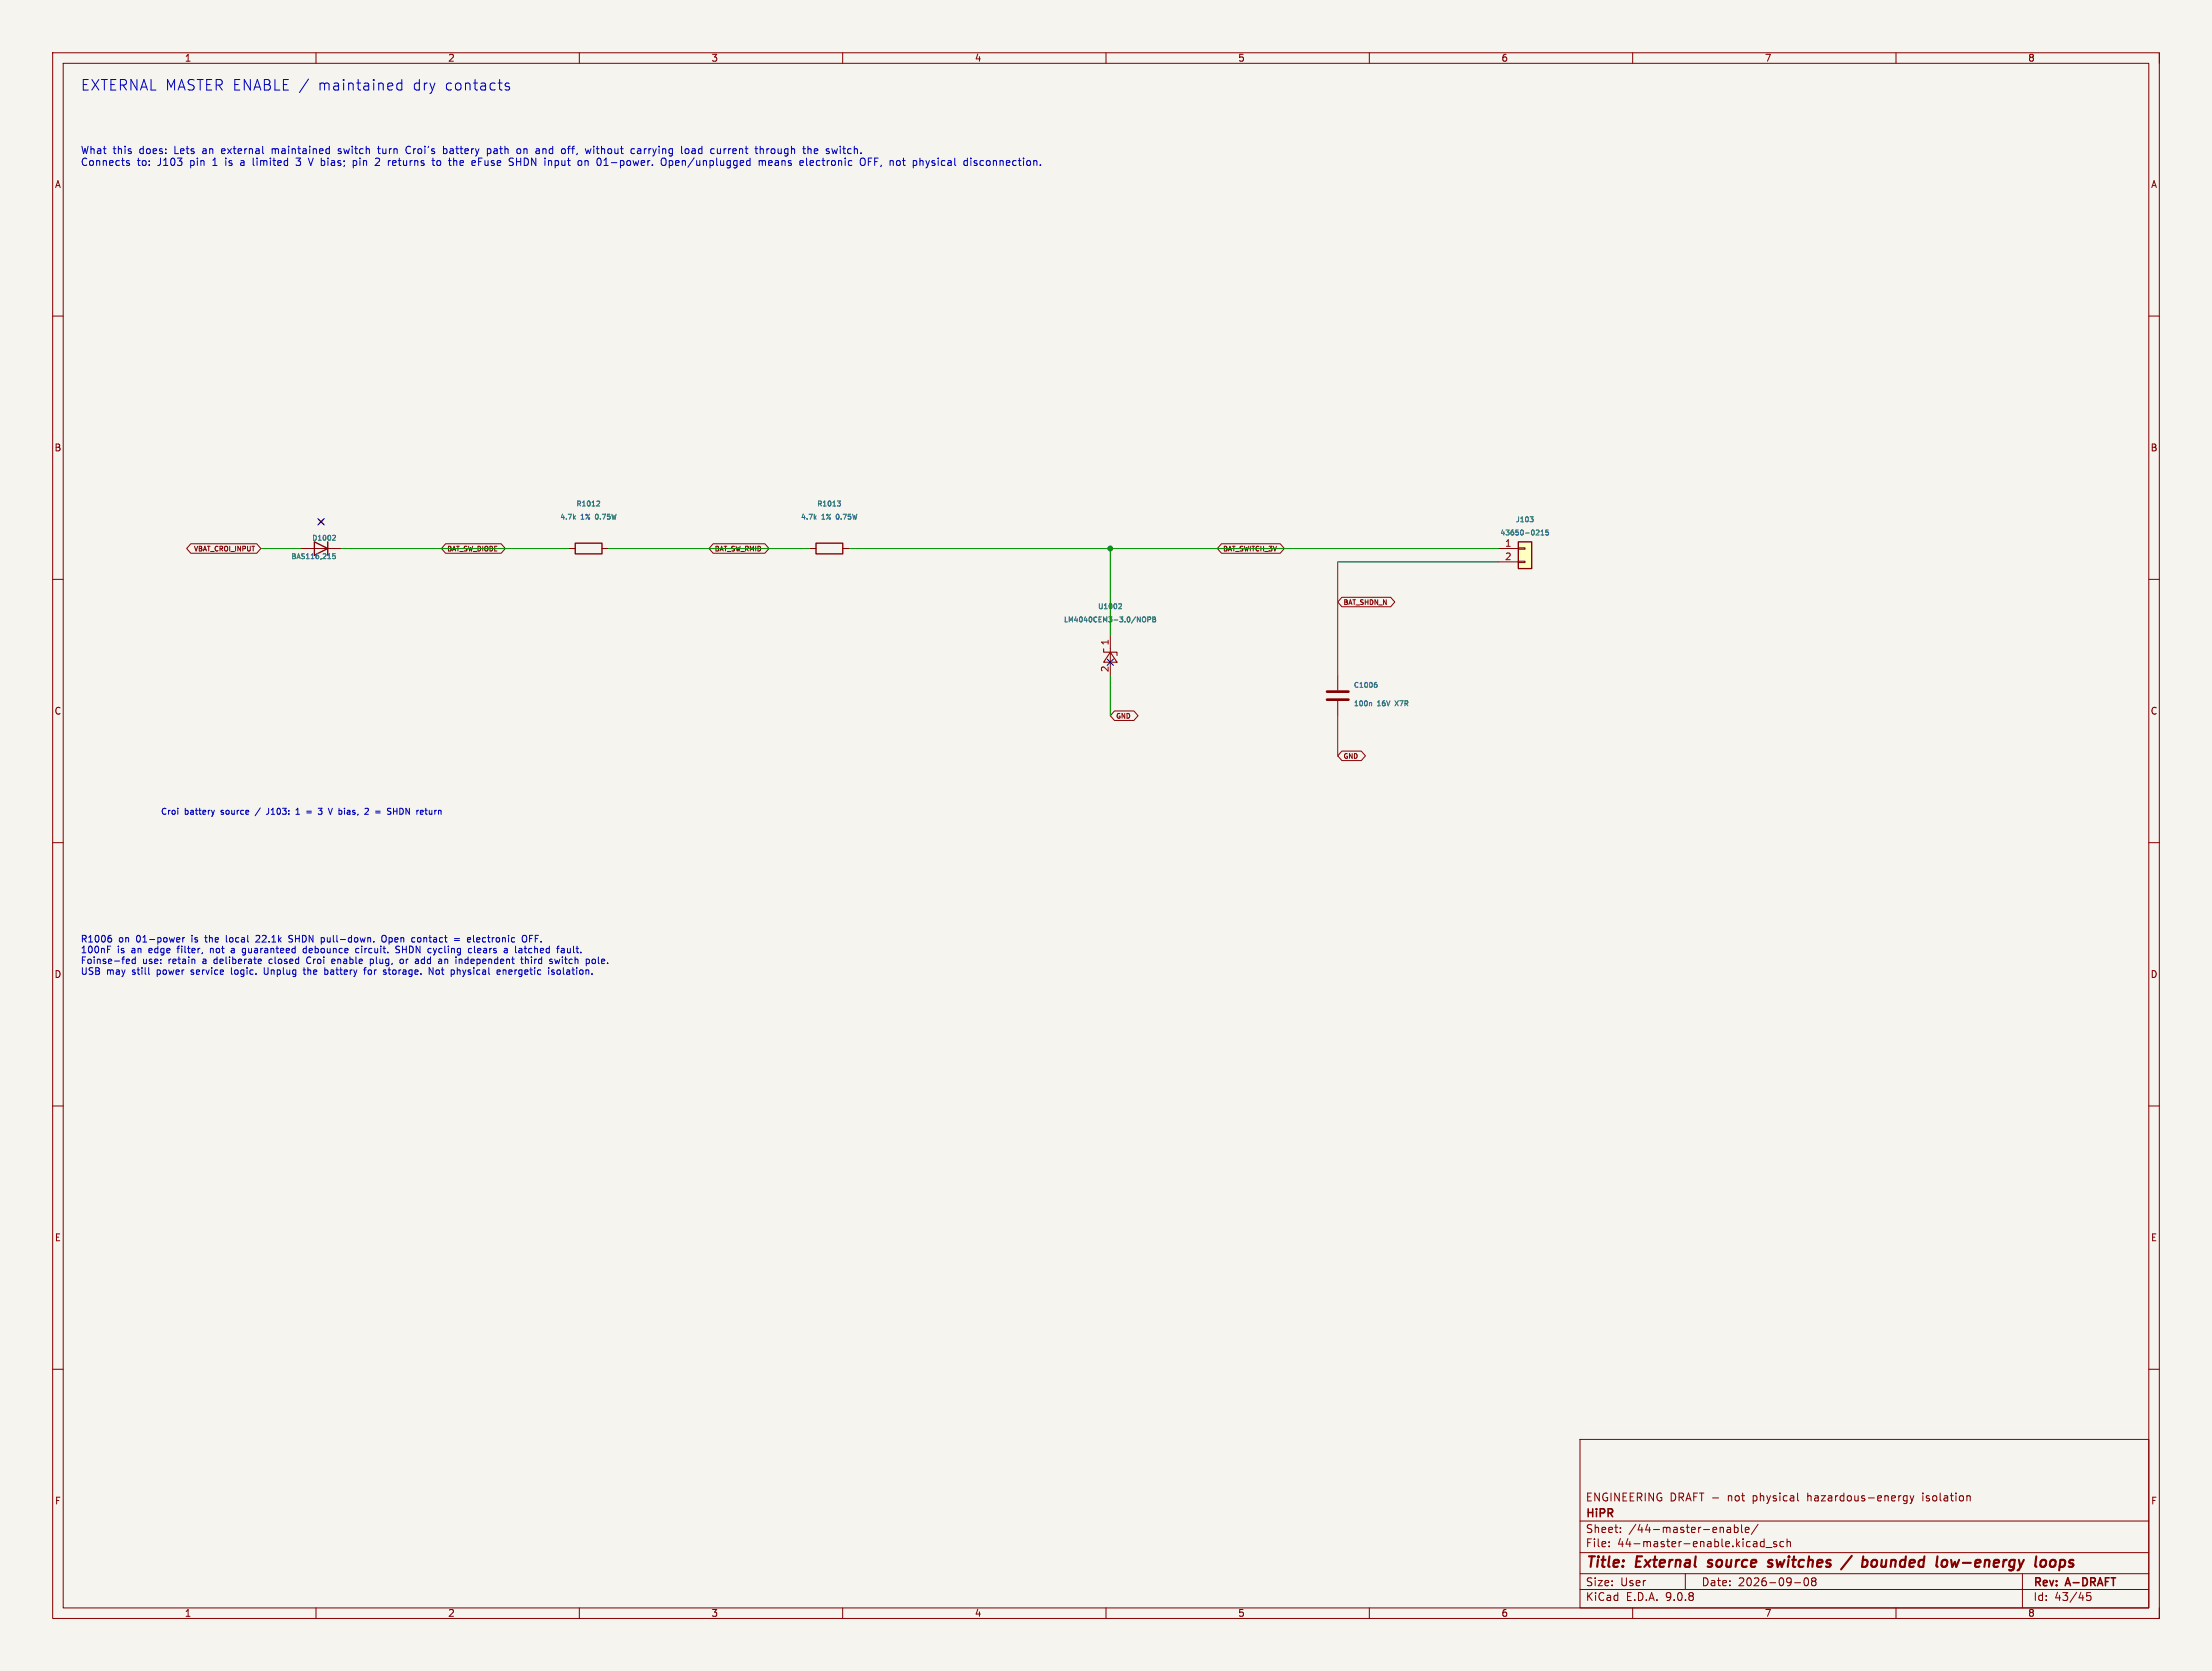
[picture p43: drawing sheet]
<svg xmlns="http://www.w3.org/2000/svg" width="420mm" height="317mm" viewBox="0 0 420 317" stroke-linecap="round" stroke-linejoin="round" font-family="sans-serif">
<defs><g id="words">
<g font-size="2.8" fill="#0000c2">
<text x="15.2" y="17.5">EXTERNAL MASTER ENABLE /</text>
<text x="60.4" y="17.5">maintained</text>
<text x="78.5" y="17.5">dry</text>
<text x="84.6" y="17.5">contacts</text>
</g>
<g font-size="2.8" fill="#840000">
<text x="301" y="298.2">Title:</text>
<text x="310.7" y="298.2">External</text>
<text x="325.2" y="298.2">source</text>
<text x="337.4" y="298.2">switches</text>
<text x="352.4" y="298.2">/</text>
<text x="356.8" y="298.2">bounded</text>
<text x="371.7" y="298.2">low-energy</text>
<text x="391.3" y="298.2">loops</text>
</g>
<g font-size="2.1" fill="#840000">
<text x="301" y="285.3">ENGINEERING DRAFT -</text>
<text x="328.2" y="285.3">not</text>
<text x="333.1" y="285.3">physical</text>
<text x="343.6" y="285.3">hazardous-energy</text>
<text x="365.6" y="285.3">isolation</text>
<text x="301" y="291.3">Sheet:</text>
<text x="301" y="288.5">HiPR</text>
<text x="309.2" y="291.3">/44-master-enable/</text>
<text x="301" y="294">File:</text>
<text x="307.1" y="294">44-master-enable.kicad_sch</text>
<text x="301" y="304.2">KiCad</text>
<text x="301" y="301.4">Size:</text>
<text x="307.7" y="301.4">User</text>
<text x="308.7" y="304.2">E.D.A.</text>
<text x="316.3" y="304.2">9.0.8</text>
<text x="323" y="301.4">Date:</text>
<text x="330" y="301.4">2026-09-08</text>
<text x="386" y="301.6">Rev:</text>
<text x="386" y="304.2">Id:</text>
<text x="390.1" y="304.2">43/45</text>
<text x="392.4" y="301.6">A-DRAFT</text>
</g>
<g font-size="1.9" fill="#0000c2">
<text x="15.2" y="29.6">What</text>
<text x="21.4" y="29.6">this</text>
<text x="26.5" y="29.6">does:</text>
<text x="33.3" y="29.6">Lets</text>
<text x="38.8" y="29.6">an</text>
<text x="42.6" y="29.6">external</text>
<text x="52.3" y="29.6">maintained</text>
<text x="65.1" y="29.6">switch</text>
<text x="72.9" y="29.6">turn</text>
<text x="78.3" y="29.6">Croi's</text>
<text x="85.5" y="29.6">battery</text>
<text x="94.1" y="29.6">path</text>
<text x="99.9" y="29.6">on</text>
<text x="103.7" y="29.6">and</text>
<text x="108.7" y="29.6">off,</text>
<text x="113.5" y="29.6">without</text>
<text x="122.3" y="29.6">carrying</text>
<text x="132" y="29.6">load</text>
<text x="137.8" y="29.6">current</text>
<text x="146.5" y="29.6">through</text>
<text x="155.7" y="29.6">the</text>
<text x="160.2" y="29.6">switch.</text>
<text x="15.2" y="31.8">Connects</text>
<text x="26" y="31.8">to:</text>
<text x="30" y="31.8">J103</text>
<text x="36.3" y="31.8">pin</text>
<text x="40.7" y="31.8">1</text>
<text x="43.3" y="31.8">is</text>
<text x="46.4" y="31.8">a</text>
<text x="48.9" y="31.8">limited</text>
<text x="57.3" y="31.8">3</text>
<text x="59.9" y="31.8">V bias;</text>
<text x="68.6" y="31.8">pin</text>
<text x="73" y="31.8">2</text>
<text x="75.6" y="31.8">returns</text>
<text x="84.3" y="31.8">to</text>
<text x="87.6" y="31.8">the</text>
<text x="92.1" y="31.8">eFuse</text>
<text x="99.3" y="31.8">SHDN</text>
<text x="106.2" y="31.8">input</text>
<text x="112.7" y="31.8">on</text>
<text x="116.5" y="31.8">01-power.</text>
<text x="128.9" y="31.8">Open/unplugged</text>
<text x="147.6" y="31.8">means</text>
<text x="155.6" y="31.8">electronic</text>
<text x="167.2" y="31.8">OFF, not</text>
<text x="177.6" y="31.8">physical</text>
<text x="187.4" y="31.8">disconnection.</text>
</g>
<g font-size="1.8" fill="#840000">
<text x="35" y="11.9">1</text>
<text x="85" y="11.9">2</text>
<text x="135" y="11.9">3</text>
<text x="185" y="11.9">4</text>
<text x="235" y="11.9">5</text>
<text x="285" y="11.9">6</text>
<text x="335" y="11.9">7</text>
<text x="385" y="11.9">8</text>
<text x="10.3" y="35.9">A</text>
<text x="408.3" y="35.9">A</text>
<text x="10.3" y="85.9">B</text>
<text x="408.3" y="85.9">B</text>
<text x="10.3" y="135.9">C</text>
<text x="408.3" y="135.9">C</text>
<text x="10.3" y="185.9">D</text>
<text x="408.3" y="185.9">D</text>
<text x="10.3" y="235.9">E</text>
<text x="408.3" y="235.9">E</text>
<text x="10.3" y="285.9">F</text>
<text x="408.3" y="285.9">F</text>
<text x="35" y="307.2">1</text>
<text x="85" y="307.2">2</text>
<text x="135" y="307.2">3</text>
<text x="185" y="307.2">4</text>
<text x="235" y="307.2">5</text>
<text x="285" y="307.2">6</text>
<text x="335" y="307.2">7</text>
<text x="385" y="307.2">8</text>
</g>
<g font-size="1.8" fill="#a90000">
<text x="285.7" y="103.9">1</text>
<text x="285.7" y="106.4">2</text>
<text x="210.6" y="122.6" transform="rotate(-90 210.6 122.6)">1</text>
<text x="210.6" y="127.7" transform="rotate(-90 210.6 127.7)">2</text>
</g>
<g font-size="1.8" fill="#0000c2">
<text x="15.2" y="179.3">R1006</text>
<text x="22.5" y="179.3">on</text>
<text x="26" y="179.3">01-power</text>
<text x="36.7" y="179.3">is</text>
<text x="39.5" y="179.3">the</text>
<text x="43.6" y="179.3">local</text>
<text x="49.5" y="179.3">22.1k</text>
<text x="55.9" y="179.3">SHDN</text>
<text x="62.2" y="179.3">pull-down.</text>
<text x="74" y="179.3">Open</text>
<text x="79.9" y="179.3">contact</text>
<text x="88.1" y="179.3">=</text>
<text x="90.9" y="179.3">electronic</text>
<text x="101.5" y="179.3">OFF.</text>
<text x="15.2" y="181.3">100nF</text>
<text x="15.2" y="183.4">Foinse-fed</text>
<text x="15.2" y="185.4">USB</text>
<text x="20.2" y="185.4">may</text>
<text x="22.3" y="181.3">is</text>
<text x="25.1" y="181.3">an</text>
<text x="25.2" y="185.4">still</text>
<text x="27.1" y="183.4">use:</text>
<text x="28.5" y="181.3">edge</text>
<text x="30.1" y="185.4">power</text>
<text x="32.1" y="183.4">retain</text>
<text x="34.2" y="181.3">filter,</text>
<text x="36.7" y="185.4">service</text>
<text x="38.8" y="183.4">a</text>
<text x="40.6" y="181.3">not</text>
<text x="41.1" y="183.4">deliberate</text>
<text x="44.6" y="185.4">logic.</text>
<text x="44.8" y="181.3">a</text>
<text x="47.1" y="181.3">guaranteed</text>
<text x="51" y="185.4">Unplug</text>
<text x="51.8" y="183.4">closed</text>
<text x="58.8" y="185.4">the</text>
<text x="58.8" y="181.3">debounce</text>
<text x="59.1" y="183.4">Croi</text>
<text x="62.9" y="185.4">battery</text>
<text x="64.1" y="183.4">enable</text>
<text x="69" y="181.3">circuit.</text>
<text x="70.7" y="185.4">for</text>
<text x="71.5" y="183.4">plug,</text>
<text x="74.5" y="185.4">storage.</text>
<text x="76.8" y="181.3">SHDN</text>
<text x="77.4" y="183.4">or</text>
<text x="80.5" y="183.4">add</text>
<text x="83.2" y="181.3">cycling</text>
<text x="83.3" y="185.4">Not</text>
<text x="85.1" y="183.4">an</text>
<text x="87.7" y="185.4">physical</text>
<text x="88.6" y="183.4">independent</text>
<text x="91" y="181.3">clears</text>
<text x="96.7" y="185.4">energetic</text>
<text x="98" y="181.3">a</text>
<text x="100.3" y="181.3">latched</text>
<text x="101.3" y="183.4">third</text>
<text x="106.6" y="185.4">isolation.</text>
<text x="106.9" y="183.4">switch</text>
<text x="108.5" y="181.3">fault.</text>
<text x="114" y="183.4">pole.</text>
</g>
<g font-size="1.6" fill="#0000c2">
<text x="30.5" y="155.1">Croi</text>
<text x="35" y="155.1">battery</text>
<text x="42.1" y="155.1">source</text>
<text x="48.9" y="155.1">/</text>
<text x="51.2" y="155.1">J103:</text>
<text x="59.2" y="155.1">=</text>
<text x="61.8" y="155.1">3</text>
<text x="63.9" y="155.1">V bias,</text>
<text x="71.2" y="155.1">2</text>
<text x="73.4" y="155.1">=</text>
<text x="76" y="155.1">SHDN</text>
<text x="81.7" y="155.1">return</text>
</g>
<g font-size="1.3" fill="#006464">
<text x="106.3" y="98.9">4.7k</text>
<text x="109.3" y="96.4">R1012</text>
<text x="110.3" y="98.9">1%</text>
<text x="113.3" y="98.9">0.75W</text>
<text x="152" y="98.9">4.7k</text>
<text x="155.1" y="96.4">R1013</text>
<text x="156" y="98.9">1%</text>
<text x="159" y="98.9">0.75W</text>
<text x="284.8" y="101.9">43650-0215</text>
<text x="287.7" y="99.4">J103</text>
<text x="55.2" y="106.4">BAS116,215</text>
<text x="59.2" y="102.9">D1002</text>
<text x="201.9" y="118.4">LM4040CEM3-3.0/NOPB</text>
<text x="208.4" y="115.9">U1002</text>
<text x="256.9" y="130.8">C1006</text>
<text x="256.9" y="134.3">100n</text>
<text x="261.5" y="134.3">16V</text>
<text x="265.1" y="134.3">X7R</text>
</g>
<g font-size="1.3" fill="#840000">
<text x="36.7" y="104.9">VBAT_CROI_INPUT</text>
<text x="84.8" y="104.9">BAT_SW_DIODE</text>
<text x="135.6" y="104.9">BAT_SW_RMID</text>
<text x="232.2" y="104.9">BAT_SWITCH_3V</text>
<text x="255" y="115.1">BAT_SHDN_N</text>
<text x="211.8" y="136.7">GND</text>
<text x="255" y="144.3">GND</text>
</g>
</g></defs>
<path d="M0 0h420v317.3h-420z" fill="#f5f4ef" stroke="#f5f4ef" stroke-width=".19"/>
<g fill="none" stroke="#840000" stroke-width=".19">
<path d="M10 10h400v297.3h-400zM12 12h396v293.3h-396zM60 10v2M110 10v2M160 10v2M210 10v2M260 10v2M310 10v2M360 10v2M410 10v2M10 60h2M408 60h2"/>
<path d="M60.6 98.7l.7 .8M61 99.1h.1M61.3 98.7l-.7 .8M10 110h2M57.1 104.2h7.7M107.9 104.2h1.3M114.3 104.2h1.3M153.7 104.2h1.2M160 104.2h1.3M408 110h2M210.8 120.7v7.6M254 128.3v2.8"/>
<path d="M254 133.1v2.8M10 160h2M408 160h2M10 210h2M408 210h2M10 260h2M300 273.3h108v32h-108zM408 260h2M300 298.8h108M300 294.8h108M300 288.8h108M305.5 293.6v.1"/>
<path d="M305.5 292.8v.1M307.7 290.9v.1M307.7 290.1v.1M320 298.8v3M328 290.1h.5l.1 .9M328.6 290.4l-.5 .1a.29 .29 0 0 0-.2 .2 .29 .29 0 0 0 .2 .3h.5M329.3 290.1l.4-.1 .3 .3-.1 .7h-.6M329.3 289.5v1.5M330.7 289.5v1.3l.2 .2M331.4 290.5l.7-.1-.1-.3-.4-.1-.2 .2 .1 .8h.5M333.8 289.5l-1.3 1.9M335 292.2v1.5"/>
<path d="M335 292.8l-.5-.1-.3 .3 .2 .7h.6M335.3 293.9h1.2M337.3 292.8l-.3-.1-.3 .2 .1 .3 .5 .1v.4h-.6M338.7 292.8l-.5-.1-.2 .3 .1 .7h.6M339.3 292.9l.2-.2 .4 .1 .1 .9M339.3 292.2v1.5M341.3 283.5v1.3l.2 .2M342.7 299.8l.2-.2a.8 .8 0 0 1 .5 .8 .8 .8 0 0 1-.5 .7l-.2-.1-.2-.4zM362.1 284v1.2l-.3 .3h-.3M362.1 284.1l-.4-.1-.3 .3 .1 .7h.6M362.7 284l.3 1M363 285l-.3 .5"/>
<path d="M363.4 284l-.4 1M373.7 284h.2l.2 .2v.8M384 298.8v6.5M60 305.3v2M110 305.3v2M160 305.3v2M210 305.3v2M260 305.3v2M300 301.8h108M310 305.3v2M340.7 300.6h1.2M344.2 300.3l-.2-.3 .2-.4 .5 .1 .1 .2-.3 .4"/>
<path d="M344.2 300.3l-.2 .3v.4l.2 .1h.5l.1-.3-.1-.4-.2-.1M344.2 300.3h.3M360 305.3v2M397 302.4h-.8v.7l.2-.1 .5 .1 .1 .2v.5l-.3 .1-.5-.1M410 305.3v2"/>
</g>
<path d="M324.2 297.5h.2M324.5 296.3l-.1 .5M336.5 296.3a.49 .49 0 0 0-.7 .3v.2l.7 .2v.3l-.3 .2h-.6M351.6 295.5l-2 2.5M356.1 296.2a.62 .62 0 0 0-.7 .4v.8a.52 .52 0 0 0 .7 .1M370.5 296.2l.2 1.3 .5-.9M387.6 296.4a.52 .52 0 0 1 .5-.2 .52 .52 0 0 1 .4 .4l-.1 .6a.6 .6 0 0 1-.9 .3M389.4 296.4a.52 .52 0 0 1 .5-.2 .52 .52 0 0 1 .4 .4v.6a.55 .55 0 0 1-.6 .4 .55 .55 0 0 1-.5-.4z" fill="none" stroke="#840000" stroke-width=".4"/>
<path d="M252 131.3h4M252 132.9h4" fill="none" stroke="#840000" stroke-width=".51"/>
<g fill="none" stroke="#006464" stroke-width=".19">
<path d="M109 98.2l.2 .4M109.2 98l-.3 .3M113.5 95.1l.3 .1 .1 .2-.6 .7h.6M154.7 98.2l.3 .4M155 98l-.4 .3M159 95.1h.6l-.3 .4 .2 .1 .1 .3-.2 .2h-.3M63.3 101.6l.3 .1 .1 .2-.6 .7h.6M63.7 105.1h-.5v.5h.4l.1 .4h-.5M212.5 114.7h.4v.2l-.5 .7h.5M217.1 117.2h.3l.1 .3v.5l-.4 .1M217.9 117.7l.5-.1v-.4h-.5v.9M218.9 117.2h.3l.2 .1-.2 .3 .2 .3-.1 .2h-.4z"/>
<path d="M218.9 117.6h.3M260.2 133.4l.2 .1v.5M261.1 129.9l.4 .2-.1 .3-.3 .1M261.2 129.6h.2"/>
</g>
<path d="M59.7 102.9l2.5 1.3-2.5 1.2zM62.2 102.9v2.5M109.2 103.1h5.1v2.1h-5.1zM154.9 103.1h5.1v2.1h-5.1z" fill="none" stroke="#840000" stroke-width=".25"/>
<path d="M209.5 123.2v.6h2.6v.7M210.8 123.8l1.3 2h-2.6z" fill="none" stroke="#840000" stroke-width=".2"/>
<path d="M288.3 102.9h2.5v5.1h-2.5z" fill="#ffffc2"/>
<path d="M288.3 102.9h2.5v5.1h-2.5z" fill="none" stroke="#840000" stroke-width=".25"/>
<path d="M36.2 103.3h12.5l.8 .9-.8 .9h-12.5l-.8-.9zM84.6 103.3h10.6l.7 .9-.7 .9h-10.6l-.8-.9zM135.4 103.3h9.8l.8 .9-.8 .9h-9.8l-.8-.9zM231.9 103.3h11.2l.8 .9-.8 .9h-11.2l-.8-.9zM254.8 113.4h9.2l.8 .9-.8 .9h-9.2l-.8-.9zM284.5 104.2h3.8M284.5 106.7h3.8M288.3 104h1.3v.3h-1.3zM288.3 106.6h1.3v.2h-1.3zM211.6 135h3.7l.8 .9-.8 .9h-3.7l-.8-.9zM254.8 142.6h3.7l.8 .9-.8 .9h-3.7l-.8-.9z" fill="none" stroke="#840000" stroke-width=".19"/>
<path d="M290.5 98.1h.6l-.3 .4M290.9 98.5l.2 .2-.2 .4M292.6 101.6h.5M292.6 100.9l.3-.3v1M294 100.6h-.5v.5h.4l.1 .4h-.5" fill="none" stroke="#006464" stroke-width=".19"/>
<path d="M49.5 104.2h7.6M64.8 104.2h43.1M115.6 104.2h38.1M161.3 104.2h123.2M210.8 104.2v16.5M284.5 106.7h-30.5v21.6M210.8 128.3v7.6M254 135.9v7.6" fill="none" stroke="#009600" stroke-width=".19"/>
<path d="M60.4 98.5l1.2 1.2M61.6 98.5l-1.2 1.2M210.2 125.1l1.2 1.3M211.4 125.1l-1.2 1.3" fill="none" stroke="#000084" stroke-width=".19"/>
<g fill="none" stroke="#0000c2" stroke-width=".19">
<path d="M58.6 15l-1.7 2.6M76.3 15.1v2M76.3 15.9l-.6-.1-.4 .3v.6l.2 .3 .2 .1 .6-.1M96.7 15.9l-.5-.1-.3 .3 .1 .2 .7 .2 .1 .2-.1 .3-.2 .1-.6-.1M24.1 30.9l.4 .1 .1 .2-.2 .2h-.4M24.1 30.6h.4M45.9 30.5l-.2 .1M45.9 30.9l-.2 .2 .2 .3M48.1 30v1.2l.2 .2M51.7 28.2v1M51.9 28.2l-.2 .2M56.2 31.3l.6 .1"/>
<path d="M57.1 30l-.5 .6h.2M59.5 30l-.5 1.4M62.4 28.2l.1 .1M62.5 27.8v1.4M62.5 29.1l-.1 .1M64.2 29.1l.4 .1M64.6 28.2l-.4 .2 .1 .2 .3 .1M67.1 30.6l.4-.1 .2 .3-.1 .6h-.5M67.1 30.5v1.4M71.5 30l.4 .1 .2 .3-.9 1h.9M71.7 28.2h.5M71.9 27.8v1.2l.3 .2"/>
<path d="M74.6 31.4h.5M74.6 30.6h.5M75.2 30.8l-.7 .2M77.9 27.8a.69 .69 0 0 0-.9 .5 .69 .69 0 0 0 .5 .9l.4-.1M82 30.5h.5M82.3 31.4h.2M83.6 30.6l-.4-.1-.3 .3 .2 .6h.3l.2-.1M84.2 28.3l.4-.1 .3 .3-.2 .6h-.5M84.2 27.8v1.4M86.7 30.6v.8M90.9 30.7h.4M92.5 28.3l.4-.1 .3 .3-.1 .6h-.6"/>
<path d="M92.5 28.2v1.4M98.1 30.7h.8M98.3 28.3l.3-.1 .3 .3-.2 .6h-.4M105.4 31.4h.4M105.4 30.5v1.4M105.8 30.5l-.4 .1M107.7 28.2h.6M108.1 27.8l-.2 .2v1.2M111.3 30.5l-.2 .1M111.5 30.5l.2 .2v.7M112.2 28.2l-.3 1M112.7 27.8v.1"/>
<path d="M112.7 28.2v1M114.7 31.4h.8M115.1 30v1.4M120.1 28.2l.4 .1M120.5 29.1l-.4 .1M121.1 28.3l.4-.1 .2 .2M121.7 28.6h-.5l-.2 .2 .2 .4 .5-.1M126.5 30.5v.5a.47 .47 0 0 1-.4 .4 .47 .47 0 0 1-.5-.2M127.1 30.5v1.4M127.7 30.6v.7l-.2 .1h-.4M128.3 30.6v.8M128.9 30.8l-.6 .2"/>
<path d="M130.1 28.4l.2-.2 .4 .2 .1 .5-.1 .2-.4 .1-.2-.2zM131.5 28.2l-.1 .1M131.5 28.6l-.2 .2 .2 .4M136.2 29l.2 .2 .4-.2M136.8 28.2v1M144.1 30.6l.4-.1 .2 .2M144.1 30.5v.9M144.4 28.3h.5v.9M144.7 30.7l.2-.2 .4 .1v.8M144.7 30.7v.7M145.6 28.2v1M145.9 28.2l-.3 .3"/>
<path d="M146 30.6v.8h.5M146.5 30.6l.1 .2-.7 .2M153.1 30v1.2M153.6 28.2l.4 .2v.8M154 30.5l.4 .1 .1 .2-.7 .2M154.4 31.4h-.4M155.1 28.2h-.3l-.2 .2 .1 .7 .4 .1M155.3 28.6l-.7 .1M159.5 27.8v.1M159.5 28.2v1M164.9 30.7h.4M164.9 30v1.4"/>
<path d="M166.1 30.7h.4M166.7 30h-.6v1.4M176.5 30.5l-.4 .9M176.9 31.4h.2M177.1 30.5l-.2 .2 .2 .3M185.1 31h.4v.2l-.2 .2h-.2M185.1 30.5l.4 .1M186.7 30.6l-.4-.1-.2 .3 .1 .6h.5M40.7 153.9l-.3 .7M50.8 154.6h-.2M56.2 154.6h.7M56.2 153.8l.3-.3v1.1"/>
<path d="M58.2 154h.9M58.2 154.4h.9M60.4 153.5h.7l-.3 .4 .3 .1v.4l-.2 .2h-.3M69.7 153.5l.3 .2-.1 .3-.7 .6h.8M74.2 153.5h-.5l-.1 .4M74.7 154h.7M74.7 153.5v1.1M75.4 153.5v1.1M80.7 153.9h.4M80.9 154.6h.2M20.4 179.7h.6M20.8 177.6h.3"/>
<path d="M21 178.1l.2 .3v.3l-.2 .2M34 178l.1 .4-.6 .1M34.1 178.8l-.1 .1M34.7 178v.9M35.1 178l-.4 .3M43 177.6v1.1l.2 .2M49.1 177.6l-.5 .1M49.3 178.2l-.8 .7h.8M54.8 178.8h.6M55.6 177.7l-.5-.1-.3 .3 .2 .3 .4 .2M58.2 179.7v1.2M61.4 178l.2 .3v.4l-.2 .2"/>
<path d="M71 178.8v.1M72.5 177.8l.3-.2a.43 .43 0 0 1 .5 .4v.5a.42 .42 0 0 1-.4 .4 .42 .42 0 0 1-.4-.4zM79.3 178.2v.6M86.3 178.2h.9M86.3 178.6h.9M89.9 177.6v1.1l.2 .2M90.1 179.7v1.1l.2 .1M97.9 179.7v1.1M99.2 177.8l.3-.2a.43 .43 0 0 1 .5 .4v.5a.42 .42 0 0 1-.4 .4 .42 .42 0 0 1-.4-.4zM99.7 179.7v1.1l.2 .1M100.6 178.2h.4M101.2 177.6h-.6v1.3"/>
<path d="M20.4 180.3h.4M24 182.9h.5M24 182.2l.4-.1 .2 .3-.6 .2M25.7 182.2l-.4-.1-.2 .3 .1 .5h.5M25.7 181.7v1.3M28.2 184.8l.2 .2M40 180.1v.8M40.1 180.1l-.1 .1M43.9 183.8v1l.2 .2M44.3 180.1l-.4 .1M44.4 180.5h-.3l-.2 .1v.3h.5M46.2 180.1l.4 .1"/>
<path d="M46.5 181.2l-.3 .2M46.6 180.9h-.4M49.6 182.9l-.4 .1M49.6 182.3v.1l-.6 .2M50.2 183.8v1l.1 .2h.4M51.1 182.3v.4l.2 .3M57.6 184.2h.4M57.7 183.8v1l.3 .2M58.2 180.2l-.4-.1-.2 .2 .1 .6h.5M58.3 181.9v.8l.3 .3M61.7 184.2h.3l.3 .2-.2 .6h-.4M63.5 182.2l-.3-.1-.2 .2 .1 .6h.4"/>
<path d="M63.6 182.4l-.6 .2M67.6 180.2v.6l.2 .1h.3M69 184.2h.5M69.2 183.9v1.1M70.1 184.2l-.2 .2v.4l.2 .2M70.3 182.2l.4-.1 .2 .3-.1 .5h-.5M70.3 182.1v1.3M73.3 184.7v.3M73.9 183.8v1.2M75.4 180.3l.4 .1 .1 .3-.3 .2h-.4M76 182.3l.2-.2 .3 .2 .1 .4-.1 .2-.3 .1-.2-.1zM82.2 183.8v1.2l-.7-1.2v1.2"/>
<path d="M82.3 180.1l.3 .8M82.6 180.9l-.3 .5M82.9 180.1l-.3 .8M82.9 184.2l-.1 .2 .1 .6M84.5 182.1v.9M86.8 183.8v1.2M87.3 184.2h-.3l-.2 .1M87.7 182.3v.7M89.1 180.2h.4M89.1 180.9h.4M94.9 185h-.3M95 184.4v.1l-.6 .1"/>
<path d="M95.5 184.2v.8M96.1 184.4v.6M96.3 180.2v.7M96.3 180.9h-.1M96.3 180.4l-.1 .1M98.9 182.1h.4M99 181.7v1.1l.3 .2M99.5 180.1h.5M99.8 182.3l.1-.2 .3 .1 .1 .8M99.8 181.7v1.3M105.2 184.2h-.3l-.2 .2 .1 .1 .4 .2v.3h-.5M105.3 182.1l.3 .9 .2-.6 .3 .6 .2-.9"/>
<path d="M106.2 184.2h-.3l-.1 .2v.5l.4 .1M106.5 180.8l.2 .1h.4M106.6 180.2h.5v.7M107.1 180.4l-.4 .1-.2 .1M107.7 180.1v.7l.2 .1M112.5 182.3l.1-.2 .4 .2 .1 .4-.2 .2-.3 .1-.1-.1z"/>
</g>
<circle cx="210.8" cy="104.2" r=".46" fill="#009600" stroke="#009600" stroke-width=".19"/>
<use href="#words"/>
</svg>
